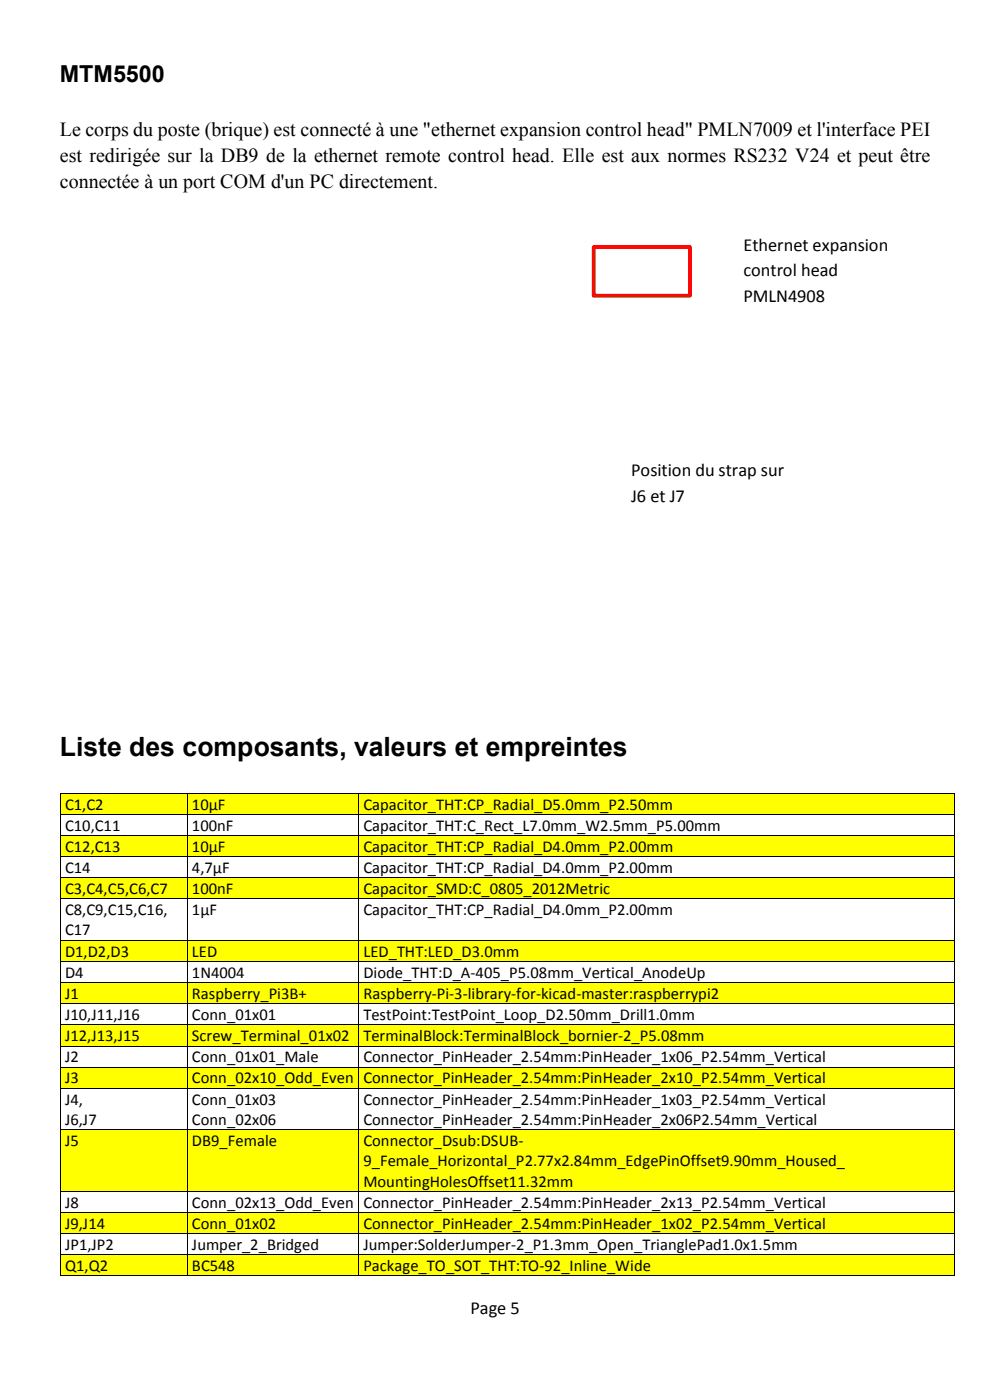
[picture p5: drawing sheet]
<svg xmlns="http://www.w3.org/2000/svg" width="210mm" height="297mm" viewBox="0 0 210 297" stroke-linecap="round" stroke-linejoin="round" font-family="sans-serif">
<defs><g id="words">
<text font-size="5.6" x="12.7" y="160.4">Liste des composants, valeurs et empreintes</text>
<text font-size="5" x="12.7" y="17.3">MTM5500</text>
<g font-size="4.2">
<text x="12.7" y="28.8">Le corps du poste (brique) est connecté à une &quot;ethernet expansion control head&quot; PMLN7009 et l'interface PEI</text>
<text x="12.7" y="34.4">est redirigée sur la DB9 de la ethernet remote control head. Elle est aux normes RS232 V24 et peut être</text>
<text x="12.7" y="40">connectée à un port COM d'un PC directement.</text>
</g>
<g font-size="3.9">
<text x="157.7" y="53.2">Ethernet expansion</text>
<text x="157.7" y="58.6">control head</text>
<text x="157.7" y="64.1">PMLN4908</text>
<text x="133.9" y="101.1">Position du strap sur</text>
<text x="133.9" y="106.5">J6 et J7</text>
<text x="99.8" y="278.7">Page 5</text>
</g>
<g font-size="3.5">
<text x="13.8" y="171.7">C1,C2</text>
<text x="40.7" y="171.7">10µF</text>
<text x="77.1" y="171.7">Capacitor_THT:CP_Radial_D5.0mm_P2.50mm</text>
<text x="13.8" y="176.2">C10,C11</text>
<text x="40.7" y="176.2">100nF</text>
<text x="77.1" y="176.2">Capacitor_THT:C_Rect_L7.0mm_W2.5mm_P5.00mm</text>
<text x="13.8" y="180.7">C12,C13</text>
<text x="13.8" y="185.2">C14</text>
<text x="40.7" y="180.7">10µF</text>
<text x="40.7" y="185.2">4,7µF</text>
<text x="77.1" y="180.7">Capacitor_THT:CP_Radial_D4.0mm_P2.00mm</text>
<text x="77.1" y="185.2">Capacitor_THT:CP_Radial_D4.0mm_P2.00mm</text>
<text x="13.8" y="189.7">C3,C4,C5,C6,C7</text>
<text x="40.7" y="189.7">100nF</text>
<text x="77.1" y="189.7">Capacitor_SMD:C_0805_2012Metric</text>
<text x="13.8" y="194.2">C8,C9,C15,C16,</text>
<text x="40.7" y="194.2">1µF</text>
<text x="77.1" y="194.2">Capacitor_THT:CP_Radial_D4.0mm_P2.00mm</text>
<text x="13.8" y="198.5">C17</text>
<text x="13.8" y="202.9">D1,D2,D3</text>
<text x="40.7" y="202.9">LED</text>
<text x="77.1" y="202.9">LED_THT:LED_D3.0mm</text>
<text x="13.8" y="207.4">D4</text>
<text x="40.7" y="207.4">1N4004</text>
<text x="77.1" y="207.4">Diode_THT:D_A-405_P5.08mm_Vertical_AnodeUp</text>
<text x="13.8" y="211.9">J1</text>
<text x="40.7" y="211.9">Raspberry_Pi3B+</text>
<text x="77.1" y="211.9">Raspberry-Pi-3-library-for-kicad-master:raspberrypi2</text>
<text x="13.8" y="216.4">J10,J11,J16</text>
<text x="13.8" y="220.9">J12,J13,J15</text>
<text x="40.7" y="216.4">Conn_01x01</text>
<text x="40.7" y="220.9">Screw_Terminal_01x02</text>
<text x="77.1" y="216.4">TestPoint:TestPoint_Loop_D2.50mm_Drill1.0mm</text>
<text x="77.1" y="220.9">TerminalBlock:TerminalBlock_bornier-2_P5.08mm</text>
<text x="13.8" y="225.4">J2</text>
<text x="40.7" y="225.4">Conn_01x01_Male</text>
<text x="77.1" y="225.4">Connector_PinHeader_2.54mm:PinHeader_1x06_P2.54mm_Vertical</text>
<text x="13.8" y="229.8">J3</text>
<text x="40.7" y="229.8">Conn_02x10_Odd_Even</text>
<text x="77.1" y="229.8">Connector_PinHeader_2.54mm:PinHeader_2x10_P2.54mm_Vertical</text>
<text x="13.8" y="234.3">J4,</text>
<text x="13.8" y="238.6">J6,J7</text>
<text x="40.7" y="234.3">Conn_01x03</text>
<text x="40.7" y="238.6">Conn_02x06</text>
<text x="77.1" y="234.3">Connector_PinHeader_2.54mm:PinHeader_1x03_P2.54mm_Vertical</text>
<text x="77.1" y="238.6">Connector_PinHeader_2.54mm:PinHeader_2x06P2.54mm_Vertical</text>
<text x="13.8" y="243.1">J5</text>
<text x="40.7" y="243.1">DB9_Female</text>
<text x="77.1" y="243.1">Connector_Dsub:DSUB-</text>
<text x="77.1" y="247.4">9_Female_Horizontal_P2.77x2.84mm_EdgePinOffset9.90mm_Housed_</text>
<text x="77.1" y="251.7">MountingHolesOffset11.32mm</text>
<text x="13.8" y="256.2">J8</text>
<text x="40.7" y="256.2">Conn_02x13_Odd_Even</text>
<text x="77.1" y="256.2">Connector_PinHeader_2.54mm:PinHeader_2x13_P2.54mm_Vertical</text>
<text x="13.8" y="260.7">J9,J14</text>
<text x="40.7" y="260.7">Conn_01x02</text>
<text x="77.1" y="260.7">Connector_PinHeader_2.54mm:PinHeader_1x02_P2.54mm_Vertical</text>
<text x="13.8" y="265.2">JP1,JP2</text>
<text x="13.8" y="269.7">Q1,Q2</text>
<text x="40.7" y="265.2">Jumper_2_Bridged</text>
<text x="40.7" y="269.7">BC548</text>
<text x="77.1" y="265.2">Jumper:SolderJumper-2_P1.3mm_Open_TrianglePad1.0x1.5mm</text>
<text x="77.1" y="269.7">Package_TO_SOT_THT:TO-92_Inline_Wide</text>
</g>
</g></defs>
<g fill="#ff0">
<path d="M12.9 168.4h26.7v4.3h-26.7z"/>
<path d="M13.8 168.4h24.9v4.3h-24.9z"/>
<path d="M39.8 168.4h36.2v4.3h-36.2z"/>
<path d="M40.7 168.4h34.4v4.3h-34.4z"/>
<path d="M76.2 168.4h126.2v4.3h-126.2z"/>
<path d="M77.1 168.4h124.4v4.3h-124.4z"/>
</g>
<path d="M12.7 168.2h.2v.2h-.2zM12.7 172.7h.2v.1h-.2zM39.6 168.2h.2v.2h-.2zM39.6 172.7h.2v.1h-.2zM76 168.2h.2v.2h-.2zM76 172.7h.2v.1h-.2zM202.4 168.2h.2v.2h-.2zM202.4 172.7h.2v.1h-.2z" fill="#000"/>
<g fill="none" stroke="#000" stroke-width=".21">
<path d="M12.8 168.4v4.3M12.8 172.8v4.4M12.9 168.3h26.7M12.9 172.8h26.7M39.7 168.4v4.3M39.7 172.8v4.4M39.8 168.3h36.2M39.8 172.8h36.2M76.1 168.4v4.3M76.1 172.8v4.4M76.2 168.3h126.2M76.2 172.8h126.2"/>
<path d="M202.5 168.4v4.3M202.5 172.8v4.4"/>
</g>
<g fill="#ff0">
<path d="M12.9 177.3h26.7v4.4h-26.7z"/>
<path d="M13.8 177.3h24.9v4.4h-24.9z"/>
<path d="M39.8 177.3h36.2v4.4h-36.2z"/>
<path d="M40.7 177.3h34.4v4.4h-34.4z"/>
<path d="M76.2 177.3h126.2v4.4h-126.2z"/>
<path d="M77.1 177.3h124.4v4.4h-124.4z"/>
</g>
<path d="M12.7 177.2h.2v.1h-.2zM39.6 177.2h.2v.1h-.2zM76 177.2h.2v.1h-.2zM202.4 177.2h.2v.1h-.2zM12.7 181.7h.2v.1h-.2zM39.6 181.7h.2v.1h-.2zM76 181.7h.2v.1h-.2zM202.4 181.7h.2v.1h-.2z" fill="#000"/>
<g fill="none" stroke="#000" stroke-width=".21">
<path d="M12.8 177.3v4.4M12.9 177.2h26.7M39.7 177.3v4.4M39.8 177.2h36.2M76.1 177.3v4.4M76.2 177.2h126.2M202.5 177.3v4.4M12.8 181.8v4.3M12.9 181.7h26.7M39.7 181.8v4.3M39.8 181.7h36.2M76.1 181.8v4.3"/>
<path d="M76.2 181.7h126.2M202.5 181.8v4.3"/>
</g>
<g fill="#ff0">
<path d="M12.9 186.3h26.7v4.3h-26.7z"/>
<path d="M13.8 186.3h24.9v4.3h-24.9z"/>
<path d="M39.8 186.3h36.2v4.3h-36.2z"/>
<path d="M40.7 186.3h34.4v4.3h-34.4z"/>
<path d="M76.2 186.3h126.2v4.3h-126.2z"/>
<path d="M77.1 186.3h124.4v4.3h-124.4z"/>
</g>
<path d="M12.7 186.1h.2v.2h-.2zM12.7 190.6h.2v.2h-.2zM39.6 186.1h.2v.2h-.2zM39.6 190.6h.2v.2h-.2zM76 186.1h.2v.2h-.2zM76 190.6h.2v.2h-.2zM202.4 186.1h.2v.2h-.2zM202.4 190.6h.2v.2h-.2z" fill="#000"/>
<g fill="none" stroke="#000" stroke-width=".21">
<path d="M12.8 186.3v4.3M12.8 190.8v8.6M12.9 186.2h26.7M12.9 190.7h26.7M39.7 186.3v4.3M39.7 190.8v8.6M39.8 186.2h36.2M39.8 190.7h36.2M76.1 186.3v4.3M76.1 190.8v8.6M76.2 186.2h126.2M76.2 190.7h126.2"/>
<path d="M202.5 186.3v4.3M202.5 190.8v8.6"/>
</g>
<g fill="#ff0">
<path d="M12.9 199.6h26.7v4.3h-26.7z"/>
<path d="M13.8 199.6h24.9v4.3h-24.9z"/>
<path d="M39.8 199.6h36.2v4.3h-36.2z"/>
<path d="M40.7 199.6h34.4v4.3h-34.4z"/>
<path d="M76.2 199.6h126.2v4.3h-126.2z"/>
<path d="M77.1 199.6h124.4v4.3h-124.4z"/>
</g>
<path d="M12.7 199.4h.2v.2h-.2zM39.6 199.4h.2v.2h-.2zM76 199.4h.2v.2h-.2zM202.4 199.4h.2v.2h-.2zM12.7 203.9h.2v.1h-.2zM39.6 203.9h.2v.1h-.2zM76 203.9h.2v.1h-.2zM202.4 203.9h.2v.1h-.2z" fill="#000"/>
<g fill="none" stroke="#000" stroke-width=".21">
<path d="M12.8 199.6v4.3M12.9 199.5h26.7M39.7 199.6v4.3M39.8 199.5h36.2M76.1 199.6v4.3M76.2 199.5h126.2M202.5 199.6v4.3M12.8 204v4.4M12.9 204h26.7M39.7 204v4.4M39.8 204h36.2M76.1 204v4.4"/>
<path d="M76.2 204h126.2M202.5 204v4.4"/>
</g>
<g fill="#ff0">
<path d="M12.9 208.5h26.7v4.4h-26.7z"/>
<path d="M13.8 208.5h24.9v4.4h-24.9z"/>
<path d="M39.8 208.5h36.2v4.4h-36.2z"/>
<path d="M40.7 208.5h34.4v4.4h-34.4z"/>
<path d="M76.2 208.5h126.2v4.4h-126.2z"/>
<path d="M77.1 208.5h124.4v4.4h-124.4z"/>
</g>
<path d="M12.7 208.4h.2v.1h-.2zM12.7 212.9h.2v.1h-.2zM39.6 208.4h.2v.1h-.2zM39.6 212.9h.2v.1h-.2zM76 208.4h.2v.1h-.2zM76 212.9h.2v.1h-.2zM202.4 208.4h.2v.1h-.2zM202.4 212.9h.2v.1h-.2z" fill="#000"/>
<g fill="none" stroke="#000" stroke-width=".21">
<path d="M12.8 208.5v4.4M12.8 213v4.3M12.9 208.4h26.7M12.9 212.9h26.7M39.7 208.5v4.4M39.7 213v4.3M39.8 208.4h36.2M39.8 212.9h36.2M76.1 208.5v4.4M76.1 213v4.3M76.2 208.4h126.2M76.2 212.9h126.2"/>
<path d="M202.5 208.5v4.4M202.5 213v4.3"/>
</g>
<g fill="#ff0">
<path d="M12.9 217.5h26.7v4.3h-26.7z"/>
<path d="M13.8 217.5h24.9v4.3h-24.9z"/>
<path d="M39.8 217.5h36.2v4.3h-36.2z"/>
<path d="M40.7 217.5h34.4v4.3h-34.4z"/>
<path d="M76.2 217.5h126.2v4.3h-126.2z"/>
<path d="M77.1 217.5h124.4v4.3h-124.4z"/>
</g>
<path d="M12.7 217.3h.2v.2h-.2zM39.6 217.3h.2v.2h-.2zM76 217.3h.2v.2h-.2zM202.4 217.3h.2v.2h-.2zM12.7 221.8h.2v.2h-.2zM39.6 221.8h.2v.2h-.2zM76 221.8h.2v.2h-.2zM202.4 221.8h.2v.2h-.2z" fill="#000"/>
<g fill="none" stroke="#000" stroke-width=".21">
<path d="M12.8 217.5v4.3M12.9 217.4h26.7M39.7 217.5v4.3M39.8 217.4h36.2M76.1 217.5v4.3M76.2 217.4h126.2M202.5 217.5v4.3M12.8 222v4.3M12.9 221.9h26.7M39.7 222v4.3M39.8 221.9h36.2M76.1 222v4.3"/>
<path d="M76.2 221.9h126.2M202.5 222v4.3"/>
</g>
<g fill="#ff0">
<path d="M12.9 226.5h26.7v4.3h-26.7z"/>
<path d="M13.8 226.5h24.9v4.3h-24.9z"/>
<path d="M39.8 226.5h36.2v4.3h-36.2z"/>
<path d="M40.7 226.5h34.4v4.3h-34.4z"/>
<path d="M76.2 226.5h126.2v4.3h-126.2z"/>
<path d="M77.1 226.5h124.4v4.3h-124.4z"/>
</g>
<path d="M12.7 226.3h.2v.2h-.2zM12.7 230.8h.2v.1h-.2zM39.6 226.3h.2v.2h-.2zM39.6 230.8h.2v.1h-.2zM76 226.3h.2v.2h-.2zM76 230.8h.2v.1h-.2zM202.4 226.3h.2v.2h-.2zM202.4 230.8h.2v.1h-.2z" fill="#000"/>
<g fill="none" stroke="#000" stroke-width=".21">
<path d="M12.8 226.5v4.3M12.8 230.9v8.7M12.9 226.4h26.7M12.9 230.8h26.7M39.7 226.5v4.3M39.7 230.9v8.7M39.8 226.4h36.2M39.8 230.8h36.2M76.1 226.5v4.3M76.1 230.9v8.7M76.2 226.4h126.2M76.2 230.8h126.2"/>
<path d="M202.5 226.5v4.3M202.5 230.9v8.7"/>
</g>
<g fill="#ff0">
<path d="M12.9 239.7h26.7v12.9h-26.7z"/>
<path d="M13.8 239.7h24.9v4.4h-24.9z"/>
<path d="M39.8 239.7h36.2v12.9h-36.2z"/>
<path d="M40.7 239.7h34.4v4.4h-34.4z"/>
<path d="M76.2 239.7h126.2v12.9h-126.2z"/>
<path d="M77.1 239.7h124.4v4.4h-124.4z"/>
<path d="M77.1 244.1h124.4v4.3h-124.4z"/>
<path d="M77.1 248.4h124.4v4.2h-124.4z"/>
</g>
<path d="M12.7 239.6h.2v.1h-.2zM39.6 239.6h.2v.1h-.2zM76 239.6h.2v.1h-.2zM202.4 239.6h.2v.1h-.2zM12.7 252.6h.2v.2h-.2zM39.6 252.6h.2v.2h-.2zM76 252.6h.2v.2h-.2zM202.4 252.6h.2v.2h-.2z" fill="#000"/>
<g fill="none" stroke="#000" stroke-width=".21">
<path d="M12.8 239.7v12.9M12.9 239.6h26.7M39.7 239.7v12.9M39.8 239.6h36.2M76.1 239.7v12.9M76.2 239.6h126.2M202.5 239.7v12.9M12.8 252.8v4.3M12.9 252.7h26.7M39.7 252.8v4.3M39.8 252.7h36.2M76.1 252.8v4.3"/>
<path d="M76.2 252.7h126.2M202.5 252.8v4.3"/>
</g>
<g fill="#ff0">
<path d="M12.9 257.3h26.7v4.3h-26.7z"/>
<path d="M13.8 257.3h24.9v4.3h-24.9z"/>
<path d="M39.8 257.3h36.2v4.3h-36.2z"/>
<path d="M40.7 257.3h34.4v4.3h-34.4z"/>
<path d="M76.2 257.3h126.2v4.3h-126.2z"/>
<path d="M77.1 257.3h124.4v4.3h-124.4z"/>
</g>
<path d="M12.7 257.1h.2v.2h-.2zM39.6 257.1h.2v.2h-.2zM76 257.1h.2v.2h-.2zM202.4 257.1h.2v.2h-.2zM12.7 261.6h.2v.2h-.2zM39.6 261.6h.2v.2h-.2zM76 261.6h.2v.2h-.2zM202.4 261.6h.2v.2h-.2z" fill="#000"/>
<g fill="none" stroke="#000" stroke-width=".21">
<path d="M12.8 257.3v4.3M12.9 257.2h26.7M39.7 257.3v4.3M39.8 257.2h36.2M76.1 257.3v4.3M76.2 257.2h126.2M202.5 257.3v4.3M12.8 261.8v4.3M12.9 261.7h26.7M39.7 261.8v4.3M39.8 261.7h36.2M76.1 261.8v4.3"/>
<path d="M76.2 261.7h126.2M202.5 261.8v4.3"/>
</g>
<g fill="#ff0">
<path d="M12.9 266.3h26.7v4.3h-26.7z"/>
<path d="M13.8 266.3h24.9v4.3h-24.9z"/>
<path d="M39.8 266.3h36.2v4.3h-36.2z"/>
<path d="M40.7 266.3h34.4v4.3h-34.4z"/>
<path d="M76.2 266.3h126.2v4.3h-126.2z"/>
<path d="M77.1 266.3h124.4v4.3h-124.4z"/>
</g>
<path d="M12.7 266.1h.2v.2h-.2zM12.7 270.6h.2v.2h-.2zM39.6 266.1h.2v.2h-.2zM39.6 270.6h.2v.2h-.2zM76 266.1h.2v.2h-.2zM76 270.6h.2v.2h-.2zM202.4 266.1h.2v.2h-.2zM202.4 270.6h.2v.2h-.2z" fill="#000"/>
<path d="M12.8 266.3v4.3M12.9 266.2h26.7M12.9 270.7h26.7M39.7 266.3v4.3M39.8 266.2h36.2M39.8 270.7h36.2M76.1 266.3v4.3M76.2 266.2h126.2M76.2 270.7h126.2M202.5 266.3v4.3" fill="none" stroke="#000" stroke-width=".21"/>
<path d="M155.1 48.1h42.6v19.1h-42.6z" fill="#fff"/>
<path d="M125.9 52.4h20.4v10.3h-20.4z" fill="none" stroke="#f00" stroke-width=".8" stroke-linecap="butt"/>
<path d="M131.2 96h38.1v14.6h-38.1z" fill="#fff"/>
<use href="#words"/>
</svg>
